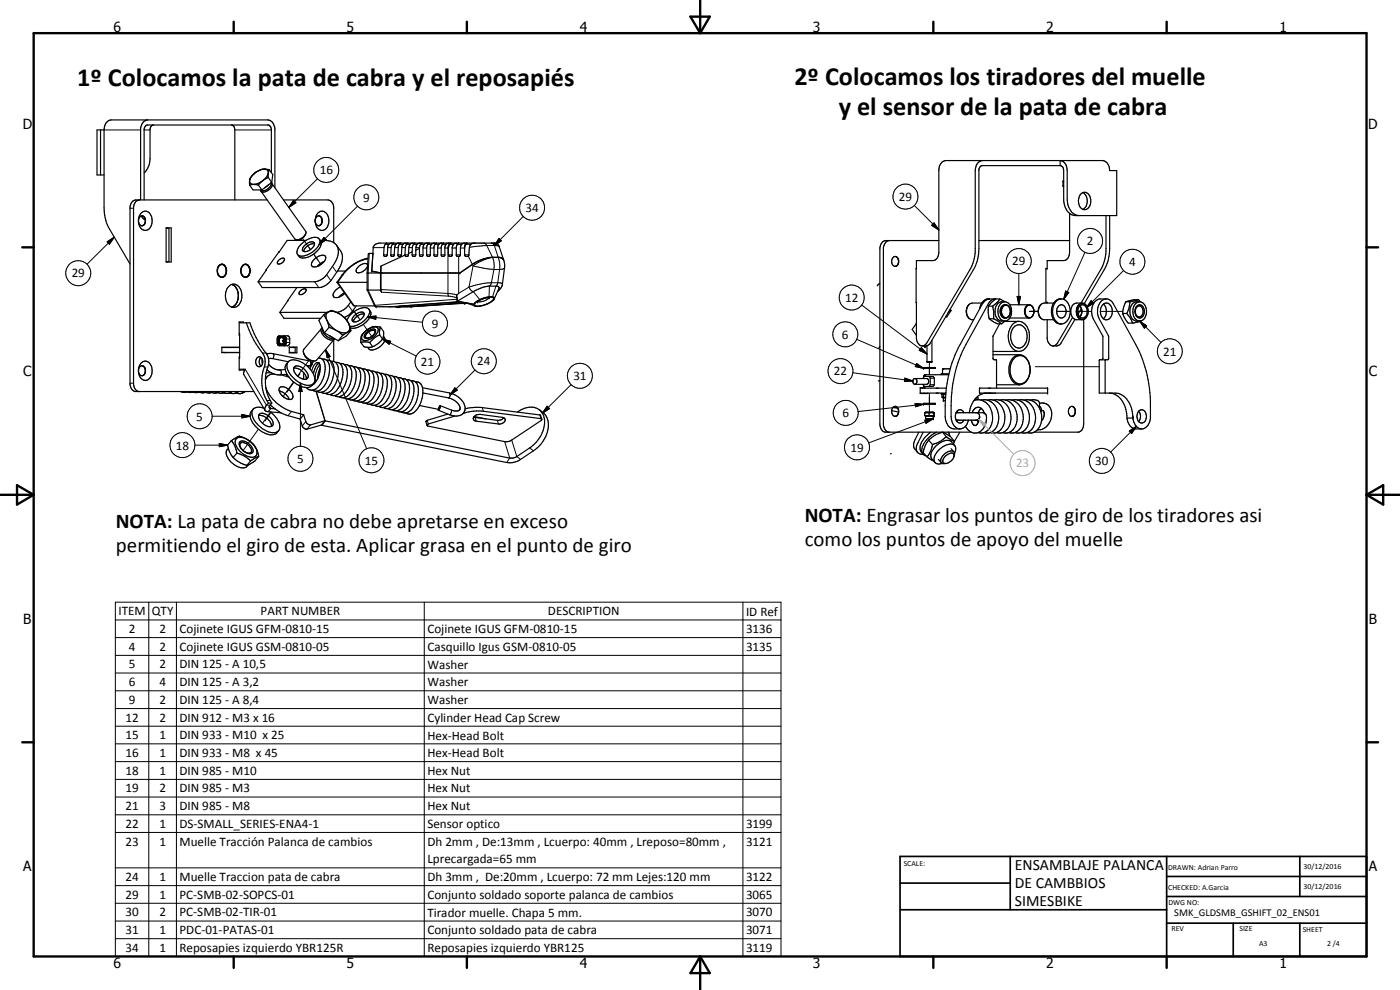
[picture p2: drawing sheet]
<svg xmlns="http://www.w3.org/2000/svg" width="420mm" height="297mm" viewBox="0 0 420 297" stroke-linecap="round" stroke-linejoin="round" font-family="sans-serif">
<defs><g id="words">
<g font-size="7.9">
<text x="23.2" y="25.7">1º Colocamos la pata de cabra y el reposapiés</text>
<text x="238.4" y="25.4">2º Colocamos los tiradores del muelle</text>
<text x="251.7" y="34.4">y el sensor de la pata de cabra</text>
</g>
<g font-size="6.3">
<text x="34.7" y="158.5">NOTA: La pata de cabra no debe apretarse en exceso</text>
<text x="241.5" y="156.5">NOTA: Engrasar los puntos de giro de los tiradores asi</text>
<text x="34.7" y="165.7">permitiendo el giro de esta. Aplicar grasa en el punto de giro</text>
<text x="241.5" y="163.7">como los puntos de apoyo del muelle</text>
</g>
<g font-size="4.7">
<text x="304.6" y="261.1">ENSAMBLAJE PALANCA</text>
<text x="304.6" y="266.5">DE CAMBBIOS</text>
<text x="304.6" y="271.9">SIMESBIKE</text>
</g>
<g font-size="4.2">
<text x="34" y="9.6">6</text>
<text x="104" y="9.6">5</text>
<text x="174" y="9.6">4</text>
<text x="244" y="9.6">3</text>
<text x="314" y="9.6">2</text>
<text x="384" y="9.6">1</text>
<text x="6.8" y="38.7">D</text>
<text x="410.6" y="38.7">D</text>
<text x="7" y="112.9">C</text>
<text x="410.8" y="112.9">C</text>
<text x="7" y="187.1">B</text>
<text x="410.8" y="187.1">B</text>
<text x="7" y="261.4">A</text>
<text x="410.8" y="261.4">A</text>
<text x="34" y="290.4">6</text>
<text x="104" y="290.4">5</text>
<text x="174" y="290.4">4</text>
<text x="244" y="290.4">3</text>
<text x="314" y="290.4">2</text>
<text x="384" y="290.4">1</text>
</g>
<g font-size="3.9">
<text x="96" y="52.3">16</text>
<text x="109" y="60.5">9</text>
<text x="157.7" y="63.6">34</text>
<text x="269.7" y="60.3">29</text>
<text x="326.2" y="73.6">2</text>
<text x="21.5" y="83.2">29</text>
<text x="303.8" y="79.6">29</text>
<text x="338.9" y="79.8">4</text>
<text x="253.6" y="90.6">12</text>
<text x="129.6" y="98.4">9</text>
<text x="252.7" y="101.6">6</text>
<text x="349.1" y="106.7">21</text>
<text x="126.3" y="109.8">21</text>
<text x="143.2" y="109.6">24</text>
<text x="250.3" y="112.6">22</text>
<text x="172.1" y="114">31</text>
<text x="252.8" y="125.2">6</text>
<text x="58.9" y="126.2">5</text>
<text x="52.8" y="134.9">18</text>
<text x="255.2" y="135.5">19</text>
<text x="89.2" y="138.9">5</text>
<text x="109.5" y="139.4">15</text>
<text x="328.7" y="139.6">30</text>
<text x="35.5" y="184.6">ITEM</text>
<text x="45.6" y="184.6">QTY</text>
<text x="78.2" y="184.6">PART NUMBER</text>
<text x="164.5" y="184.6">DESCRIPTION</text>
<text x="223.9" y="184.7">ID Ref</text>
<text x="38.7" y="189.9">2</text>
<text x="47.8" y="189.9">2</text>
<text x="53.8" y="189.9">Cojinete IGUS GFM-0810-15</text>
<text x="128.3" y="189.9">Cojinete IGUS GFM-0810-15</text>
<text x="223.9" y="189.9">3136</text>
<text x="38.7" y="195.2">4</text>
<text x="47.8" y="195.2">2</text>
<text x="53.8" y="195.2">Cojinete IGUS GSM-0810-05</text>
<text x="128.3" y="195.3">Casquillo Igus GSM-0810-05</text>
<text x="223.9" y="195.2">3135</text>
<text x="38.7" y="200.5">5</text>
<text x="47.8" y="200.6">2</text>
<text x="53.8" y="200.6">DIN 125 - A 10,5</text>
<text x="128.3" y="200.7">Washer</text>
<text x="38.7" y="205.9">6</text>
<text x="47.8" y="205.9">4</text>
<text x="53.8" y="205.9">DIN 125 - A 3,2</text>
<text x="128.3" y="206">Washer</text>
<text x="38.7" y="211.2">9</text>
<text x="47.8" y="211.2">2</text>
<text x="53.8" y="211.2">DIN 125 - A 8,4</text>
<text x="128.3" y="211.2">Washer</text>
<text x="37.7" y="216.5">12</text>
<text x="37.7" y="221.8">15</text>
<text x="47.8" y="216.5">2</text>
<text x="47.8" y="221.8">1</text>
<text x="53.8" y="216.5">DIN 912 - M3 x 16</text>
<text x="53.8" y="221.8">DIN 933 - M10 x 25</text>
<text x="128.3" y="216.6">Cylinder Head Cap Screw</text>
<text x="128.3" y="221.9">Hex-Head Bolt</text>
<text x="37.7" y="227.1">16</text>
<text x="47.8" y="227.1">1</text>
<text x="53.8" y="227.1">DIN 933 - M8 x 45</text>
<text x="128.3" y="227.2">Hex-Head Bolt</text>
<text x="37.7" y="232.5">18</text>
<text x="47.8" y="232.5">1</text>
<text x="53.8" y="232.5">DIN 985 - M10</text>
<text x="128.3" y="232.5">Hex Nut</text>
<text x="37.7" y="237.7">19</text>
<text x="47.8" y="237.7">2</text>
<text x="53.8" y="237.7">DIN 985 - M3</text>
<text x="128.3" y="237.7">Hex Nut</text>
<text x="37.7" y="243.1">21</text>
<text x="47.8" y="243.1">3</text>
<text x="53.8" y="243.1">DIN 985 - M8</text>
<text x="128.3" y="243.1">Hex Nut</text>
<text x="37.7" y="248.4">22</text>
<text x="47.8" y="248.4">1</text>
<text x="53.8" y="248.4">DS-SMALL_SERIES-ENA4-1</text>
<text x="128.3" y="248.4">Sensor optico</text>
<text x="223.9" y="248.4">3199</text>
<text x="37.7" y="253.7">23</text>
<text x="47.8" y="253.7">1</text>
<text x="53.8" y="253.8">Muelle Tracción Palanca de cambios</text>
<text x="128.3" y="253.8">Dh 2mm , De:13mm , Lcuerpo: 40mm , Lreposo=80mm ,</text>
<text x="223.9" y="253.7">3121</text>
<text x="128.3" y="259.1">Lprecargada=65 mm</text>
<text x="37.7" y="264.3">24</text>
<text x="37.7" y="269.7">29</text>
<text x="47.8" y="264.3">1</text>
<text x="47.8" y="269.6">1</text>
<text x="53.8" y="264.4">Muelle Traccion pata de cabra</text>
<text x="53.8" y="269.7">PC-SMB-02-SOPCS-01</text>
<text x="128.3" y="264.4">Dh 3mm , De:20mm , Lcuerpo: 72 mm Lejes:120 mm</text>
<text x="128.3" y="269.7">Conjunto soldado soporte palanca de cambios</text>
<text x="223.9" y="264.3">3122</text>
<text x="223.9" y="269.7">3065</text>
<text x="37.7" y="275">30</text>
<text x="47.8" y="275">2</text>
<text x="53.8" y="275">PC-SMB-02-TIR-01</text>
<text x="128.3" y="275">Tirador muelle. Chapa 5 mm.</text>
<text x="223.9" y="275">3070</text>
<text x="37.7" y="280.3">31</text>
<text x="47.8" y="280.3">1</text>
<text x="53.8" y="280.3">PDC-01-PATAS-01</text>
<text x="128.3" y="280.3">Conjunto soldado pata de cabra</text>
<text x="223.9" y="280.3">3071</text>
<text x="37.7" y="285.6">34</text>
<text x="47.8" y="285.6">1</text>
<text x="53.8" y="285.7">Reposapies izquierdo YBR125R</text>
<text x="128.3" y="285.7">Reposapies izquierdo YBR125</text>
<text x="223.9" y="285.6">3119</text>
</g>
<text font-size="3.9" fill="#f0f" x="304.9" y="140.3">23</text>
<text font-size="3.1" x="352.4" y="275">SMK_GLDSMB_GSHIFT_02_ENS01</text>
<g font-size="2.4">
<text x="271.2" y="259.7">SCALE:</text>
<text x="350.6" y="261">DRAWN: Adrian Parro</text>
<text x="391.2" y="260.6">30/12/2016</text>
<text x="350.6" y="267">CHECKED: A.Garcia</text>
<text x="391.2" y="266.7">30/12/2016</text>
<text x="350.6" y="271.4">DWG NO:</text>
<text x="351.6" y="279.3">REV</text>
<text x="372" y="279.4">SIZE</text>
<text x="391" y="279.6">SHEET</text>
<text x="377.9" y="283.8">A3</text>
<text x="398.3" y="283.8">2 /4</text>
</g>
</g></defs>
<g fill="none" stroke="#000" stroke-width=".3">
<path d="M31.2 39h11M43.3 39h1.7M70.5 39h10.9M95.3 53.6l-8.6 8.6M32.2 72.6l2.1-1.4-1.5 2.1zM34.3 71.2l-8.2 8.1M39 62.5h1.1M88.1 60.1l.7 .7-2.1 1.4zM90.8 71.5l2.4 3.4-.4-.6M94.1 76.2l2.2 3.2M97.2 71.2l.7 .7-2.1 1.5zM99.8 79.9l1.2 1.8"/>
<path d="M107.3 61.8l-11.5 11.6M110.4 77.7a12.3 12.3 0 0 0-7.4 4.7M110.8 76l-.3 5.9v5.1l2.1 4.6M112 74.3h3.3M115.1 76.5h1.1M115.6 73.3h1.1M116.4 74.3h1M117.3 76.5h1M117.8 73.3h1M118.4 74.3h1.1M119.4 76.5h1.1M119.9 73.3h1"/>
<path d="M120.6 74.3h1.1M121.5 76.5h1.1M122 73.3h1.1M122.7 74.3h1.1M123.7 76.5h1.1M124.1 73.3h1.1M124.8 74.3h1.1M125.9 76.5h1M126.2 73.3h1.1M126.9 74.4h1.1M128 76.5h1.1M128.4 73.3h1.1"/>
<path d="M129.1 74.4h1.1M130.2 76.5h1.1M130.6 73.3h1.1M131.3 74.4h1.1M132.4 76.5h1.1M132.7 73.3h1.1M133.5 74.4h1.1M134.6 76.5h1.1M134.9 73.3h1.2M135.3 72.9l-.6 .5-.3 .7 .2 14.8M135.7 74.4h1.2M136.9 76.5h1.3"/>
<path d="M137.3 73.3h1.2M137.7 76.9v11.1l3-1.9M138.2 74.4h1.2M139.4 76.5h1.3M139.8 73.3h1.5M140.2 72.9a1.25 1.25 0 0 0-.8 1.7M140.5 76.8l1.5 3M142 79.8l-1.3 6.3M142 79.8l3.2-1.8 2.7-.8 .3 1.5v2.2M142 79.8l2.9 .6 3.3 .5M145.2 72.9l.5 .3 .4 .5M146.1 73.7l-5.2 .5"/>
<path d="M146.1 73.7h2.3M146.1 73.7l1.7 3.5M147.4 72.9l1 .8M148.4 73.7l1.4 .3M148.4 73.7l1.1 3.5M149.5 77.2l1 .3 .7 .6M149.5 77.2l.4 1.5v2.2M149.8 71.5l.6 .8-2 1.4zM157 64.9l-8.6 8.8M94.4 84.5l1.3 1.8M98 82.4l1.3 1.8M103 82.4l-1.6 2.3 4.9 7.1"/>
<path d="M103 82.4l-.4 .1M104.6 91.6l1.2 1.8M106 93l2.1 3M109 97.3l2.6 3.7M110.3 95.1l2.5-.3v1zM110.3 95.1l16.5 1.6M112.3 91.5l.3 .1M112.6 91.6l.3 .4M114.3 86.9l20.8 1.2 2 .4M114.5 87.7l20.1 1.2M125.6 91.5v.3M134.6 88.9l2.5 .5"/>
<path d="M137.2 89.8l-24.6 1.8M138.1 90.6l-21 1.4h6.3l14.5-.9M140.7 86.1l.6 1 .8 .4 1.9 2.4M142.7 90.9l.3-.3a7.1 7.1 0 0 1 4.9-1.3 .96 .96 0 0 1-.8 1.4l-1 .5a4.9 4.9 0 0 1-3.6 .4zM146.6 89.3a2.98 2.98 0 0 1-3.1 1.1M148.2 80.9l-.7 3.9-.6 1.1-.1 3.2M148.2 80.9h1.7M149.6 87.3l-.2 .1M149.9 80.9l-.6 4.2-.5 .8-1 3.2M150.8 85.3l-.5-.4h-4l-5.6 1.2M151.4 80.4l-.6 .4-.9 .1M309 93.4h2.6"/>
<path d="M317.1 93.4h4.2M323.5 93.4h4.1M330.2 93.4h6.8M39 115h1.1M56.2 117.5l-1.1 .2M58.1 117.5l-1.1 .3M60 117.5l-1.2 .3M61.9 117.5l-1.2 .4M63.8 117.5l-1.3 .4M65.7 117.5l-1.4 .4M67.6 117.5l-1.4 .5M69.5 117.5l-.5 .4-1 .1"/>
<path d="M71.4 117.5l-.9 .5-.6 .1M73.4 117.5l-.6 .4-1.1 .2M73.6 110.9l6.4 10.7h1.1M78.8 105.9h1M79.3 110.1h1.1M82 106.1a.99 .99 0 0 1-.3 1.5M83.2 102.1v.3M83.2 102.4h.1M83.9 111a.81 .81 0 0 1 .5 .7 .81 .81 0 0 1-.4 .8M84.7 102.2l.2 .2zM85.9 102.7h1M85.9 101.7h1"/>
<path d="M88.1 114.6l-3.1 4.4M88.2 114.7l-2.1 2.9M90 112.1l-.6 .8M90.2 115l.5 2.5h-1zM90.2 115v18.9M91.9 113.2l.1 .5M92.7 109.7l-.2 .4M92.8 108l-3.5 4.8M93.8 115.4v.1M94.8 117.4l2.7 8.8M94.9 117.4l2.7 8.9-.9 1.3M95.8 109a1.12 1.12 0 0 0-1.7 .8l-.6 1.5"/>
<path d="M96 109.4a6.6 6.6 0 0 0-1.3 5.3M97.7 104.9l1.4 2.1-.9 .4zM97.7 104.9l12.4 29.8M114.8 101.7l2.5 .7-.5 .9zM114.8 101.7l10.2 5.1M134.9 117.9l.2 .8-.5 .7M136.5 116.4l.7 .7-2.1 1.4zM142.6 111l-7.5 7.5M171.4 115.4l-8.6 8.6M278.9 108.6v1.7M278.9 110.5v1.9M278.9 118.1v2.9"/>
<path d="M310.7 110h19.2M58.5 133.6h9.8M63.7 124.9h11.4M65.8 133.1l2.5 .5-2.5 .4zM72.6 124.4l2.5 .5-2.5 .5zM77.5 128.8l-4.5 6.4M80.1 120.2h1M80.8 121.8l.5 .8M81.2 123.6l-2.4 3.4M81.4 123.6l-1.9 2.7M87.5 123.4l-1.1 1.3M91.8 126.5l-1.1 1.3"/>
<path d="M93.2 127.5l-1.1 1.3M128.2 126.1l.4 1.1M135.5 123.1l-.1 .7-.5 .7M139.2 123.8l.1 .2M142.6 125.3l.3 1.1M144.7 122.3l.4 1.1M149.3 126.1l.3 1.1M151.5 132.5l1.5 5-1 1.3M153.6 132l1.5 5 1.1 .8M159 134.4l1.1 .9M162 124.5l.3 1.1M164.2 121.9l.7 .7-2.1 1.4z"/>
<path d="M278.9 121.3v2.4M338.9 129.3l2.1-1.4-1.4 2.1zM341 127.9l-7.7 7.7M34.6 180.7h199.8v106.3h-199.8zM34.6 186h199.8M34.6 191.3h199.8M34.6 196.6h199.8M44.7 180.7v106.3M52.9 180.7v106.3M127.3 180.7v106.3M223 180.7v106.3M34.6 201.9h199.8"/>
<path d="M34.6 207.3h199.8M34.6 212.6h199.8M34.6 217.9h199.8M34.6 223.2h199.8M34.6 228.5h199.8M34.6 233.8h199.8M34.6 239.1h199.8M34.6 244.5h199.8M34.6 249.8h199.8M34.6 260.4h199.8M34.6 265.7h199.8M34.6 271h199.8"/>
<path d="M34.6 276.4h199.8M34.6 281.6h199.8"/>
<circle cx="97.9" cy="51" r="3.8"/>
<circle cx="109.9" cy="59.2" r="3.8"/>
<circle cx="159.7" cy="62.3" r="3.7"/>
<circle cx="23.5" cy="81.9" r="3.8"/>
<circle cx="130.5" cy="97.1" r="3.7"/>
<circle cx="128.3" cy="108.5" r="3.8"/>
<circle cx="145.2" cy="108.4" r="3.8"/>
<circle cx="174" cy="112.8" r="3.8"/>
<circle cx="54.7" cy="133.6" r="3.7"/>
<circle cx="59.9" cy="124.9" r="3.8"/>
<circle cx="90.2" cy="137.7" r="3.7"/>
<circle cx="111.5" cy="138.1" r="3.8"/>
<circle cx="330.7" cy="138.3" r="3.7"/>
</g>
<g fill="none" stroke="#000" stroke-width=".35">
<path d="M30.2 39v13.5M31.2 39a2.66 2.66 0 0 1 2.1-3h47.1a2.51 2.51 0 0 1 2.1 2.6v17.7M31.2 39h-2.1v13.5h2.1M31.2 39v23.4a12.7 12.7 0 0 0 1.7 6.3l6.1 10.5M44.3 36a2.51 2.51 0 0 0-2.1 2.6v21.4M45.9 37.5l-.6 .4-.3 .8v8.8a5.9 5.9 0 0 1-1.7 4.3M69.6 37.5l.7 .6 .2 .9v21M41.9 60a2 2 0 0 0-1.8 2.1v53.3a2.33 2.33 0 0 0 1.5 2.1M74.9 54.4a1.41 1.41 0 0 0 1.9 1l.7 .1M74.9 54.5v1M74.9 54.2v.2M74.9 55.5l1 1.5h2.7"/>
<path d="M75 53.9l-.1 .6M75.9 52.5l-.9 1.4M76.2 52.2l-.7 .6-.5 1.1M76.5 51.9l-.3 .3M77.2 51.4l-.7 .5M77.5 55.5l1.1 1.5M77.6 51.2l-1.1 .7M78.3 57.4l10.2 14.3 .3 .2 .7 .1M78.9 54.2l-1.4 1.3M78.9 54.2a7.2 7.2 0 0 1-4 1.3M79 50.8l-1.7 .6M79.3 50.7l1.5 .2"/>
<path d="M79.3 50.7l1 .4 .2 .5M79.3 50.7l-1.6 .5M80.2 60h-39.4a2 2 0 0 0-1.8 2.1v53.3a2.33 2.33 0 0 0 1.5 2.1h35.7M80.5 53.3l-1.6 .9M80.5 53.3l1.1 1.4M80.5 51.9l-.5 1.1-1.1 1.2M80.5 51.9v1.4M80.5 51.6v.3M80.7 55.4l-1.3 1M80.8 50.9l-.3 .7M80.8 50.9l1.1 1.5-.3 2.3M81.3 54.9a2.29 2.29 0 0 1-2.1 2.3l-.4 .1-.5-.3v.1a1.32 1.32 0 0 0 2.1 0 1.57 1.57 0 0 0 1-2.2"/>
<path d="M81.3 54.9h.1M81.4 51.8v-13.1l-.1-.6-.7-.6h-36.5l-.7 .6-.1 .6v21.3M81.4 54.8v.1M81.6 54.7l-3 2.3M81.6 55.1l10.1 14.3a2.45 2.45 0 0 1-2.2 2.5M85.1 60h13.3a2.02 2.02 0 0 1 1.7 2.1v10.7M294.8 48.2a2.64 2.64 0 0 0-2.1 3v24.2a12.5 12.5 0 0 1-1.6 5.5l-12.9 22a1.55 1.55 0 0 1-1.7 .9 1.55 1.55 0 0 1-1.3-1.4l-.2-.8-.1-10.9M318.2 49.7v-1.5a2.66 2.66 0 0 1 2.1 3v8.5a4.6 4.6 0 0 0 3.5 5M319.2 54.3l-.2 .1v1.4h.2M324.3 58.3a1.69 1.69 0 0 1 2-.4 1.69 1.69 0 0 1 1 1.6 2.46 2.46 0 0 1-1.9 3.4 2.89 2.89 0 0 1-1.1-4.6zM325 57.8a3.1 3.1 0 0 1 0 5M41.6 66.5a1.02 1.02 0 0 0 .6 1.1 1.02 1.02 0 0 0 1.1-.3"/>
<path d="M42.4 64.8l.5 .7 .7 .5M42.5 63.8a2.02 2.02 0 0 1 2.2 0 2.02 2.02 0 0 1 .9 2 2.7 2.7 0 0 1-2.3 3.3 3.3 3.3 0 0 1-.8-5.3zM42.8 64.8l.3 .2M43.2 65l.2 .2M43.3 65.2l.3 .8M43.3 65.2a.99 .99 0 0 0-1.2-.3 .99 .99 0 0 0-.5 1.1M43.4 67.3l-.8 .4M43.4 65.2l.3 1.1-.3 1M43.6 66l-.3 1.3M49.9 68.4h1.5v10.2h-1.5zM49.9 68.5h.8v10h-.8M50 68.4v.1"/>
<path d="M50 78.5v.1M50.3 68.4v.1M50.3 78.5v.1M65.9 79.5a1.39 1.39 0 0 1 1.5 0 1.39 1.39 0 0 1 .6 1.4 1.57 1.57 0 0 1-.4 1.8 1.57 1.57 0 0 1-1.7 .3 2.5 2.5 0 0 1 0-3.5zM66.8 79.3l.8 .7M73.6 79.2l.3 .1M73.6 79.2a2.16 2.16 0 0 0-1.4 2 2.16 2.16 0 0 0 1.2 2l.7-.1M73.9 79.3l.5 .2M74.1 79.4l.2 .1M74.3 79.5a2.51 2.51 0 0 1 0 3.5M74.4 79.5a2.45 2.45 0 0 1 0 3.5M74.6 79.9a1.2 1.2 0 0 0-1.3-.5 1.2 1.2 0 0 0-.9 1.2 1.74 1.74 0 0 0 1.5 2.5l.7-.5"/>
<path d="M83.6 78.1a1.12 1.12 0 0 1 1.8-.3 1.72 1.72 0 0 1-2.1 1.3v-.4zM83.8 75.6l-4 5.4M88.8 71.9v.2M89.9 71.9v.2M89.9 71.9l-.4 .1M90.3 73.3a5.7 5.7 0 0 1 5.2-1.9 1.88 1.88 0 0 1-.3 2.9l-1.3 1.3-1.3 .7a2.77 2.77 0 0 1-3.3 .1 2.51 2.51 0 0 1 1-3.1zM90.4 71.7v.4M91.4 73.6a2.5 2.5 0 0 1 2.9-.8 2.49 2.49 0 0 1-2.2 2.6 .86 .86 0 0 1-1.2-.1 .86 .86 0 0 1 .1-1.2zM91.8 72.1h-5.6l-2.6 3.6M91.8 70.1l-.8 1.2-1.1 .6M94.4 77.7a2.85 2.85 0 0 1 3.3-.8 3.2 3.2 0 0 1-3.5 3.2 1.09 1.09 0 0 1-.8-1 1.09 1.09 0 0 1 .7-1.1zM94.4 73.2a3.3 3.3 0 0 0-3.3 2.2"/>
<path d="M94.6 66.3a1.19 1.19 0 0 0 1.4 1.3M95.3 64.1a2.02 2.02 0 0 1 2.3-.4 2.02 2.02 0 0 1 1.1 2.1 2.6 2.6 0 0 1-2.4 3.3 3.3 3.3 0 0 1-1-5zM95.8 64.8a1.32 1.32 0 0 0-1.2 1.5M95.8 64.8l.4 .2M95.8 71.7a2.4 2.4 0 0 1-.6 3.6 4.9 4.9 0 0 1-5.3 1.8l-.6-.8M96 67.6l-.4 .1M96.1 72.1a5.3 5.3 0 0 1 4.8 1.3l1.4 2a5.5 5.5 0 0 1-.9 5.8l-2.3 3.3a5.4 5.4 0 0 1-3.1 1.8h-17.3l-1.2-1.8M96.2 65a1.85 1.85 0 0 1 0 2.5M96.2 67.5l-.2 .1M96.2 65a1.74 1.74 0 0 1 0 2.5M97.3 78.5l-2.1 1.4M101.1 73.7a5.2 5.2 0 0 1-1 5.7l-2.1 3a5.4 5.4 0 0 1-3.6 2.1h-16.9"/>
<path d="M107.6 80a2.04 2.04 0 0 1 2.7-.6 2.66 2.66 0 0 1-3.3 2.3v-1zM110.4 77.5a13.2 13.2 0 0 0-7.8 5l-1.5 2.2M114.3 79.8v7.3l.2 .6-.3-.7M114.3 79.8l-.1 2.1M116 72.9l-.5 .6-.2 .8-.2 2.3 .4 .3 .5-.1 .2-.3 .3-3 .9-.6M118.1 72.9l-.7 1.4-.1 2.3 .3 .3 .6-.1 .1-.2 .1-2.3a1.34 1.34 0 0 1 1.1-1.4M120.2 72.9l-.7 1.1-.1 2.6 .3 .3 .6-.1 .1-.2 .2-2.3a1.28 1.28 0 0 1 1-1.4M121.5 76.5l-7.2 3.3M122.3 72.9l-.6 .9-.2 2.7M122.6 76.1l-.1 .7-.6 .1-.4-.4M123.7 75.6l-1.1 .5M123.8 72.9a1.17 1.17 0 0 0-1.1 1.4l-.1 1.8"/>
<path d="M124.4 72.9l-.6 1.1-.1 1.6M124.8 75.1v1.4l-.3 .4h-.5l-.2-.2-.1-1.1M125.9 74.5l-1.1 .6M125.9 72.9a1.17 1.17 0 0 0-1.1 1.4v.8M126.6 72.9l-.5 .6-.2 .8v2.3l.3 .3 .6-.1 .1-.2 .1-2.7a1.09 1.09 0 0 1 1-1M128.7 72.9l-.7 1.3v2.4l.4 .3 .6-.1 .1-.3v-2.3l.3-.7 .8-.6M130.9 72.9l-.7 1.3v2.4l.4 .3 .7-.2 .1-2.8 .4-.7 .6-.3M133.1 72.9l-.7 1.3v2.4l.4 .3h.5l.2-.3 .1-2.7a1.09 1.09 0 0 1 1-1M134.6 76.5h.1M134.8 76.8v.1M135.3 72.9l-.7 1.2v2.5l.3 .3h.5M135.5 76.9h-.1"/>
<path d="M136.8 72.9a1.34 1.34 0 0 0-1.1 1.4v2.3l-.2 .3M137.2 76.9h.1M137.6 72.9l-.7 1.2v2.5l.3 .3M139.3 72.9a1.25 1.25 0 0 0-1.1 1.5v2.2l-.2 .2-.8 .1M140.1 72.9l-.6 .9-.1 2.7 .5 .4 .6-.1 .2-.3a3.9 3.9 0 0 1 .8-3.3l.6-.3M143.1 78.5l-5.1 3.4h-23.8M144 78.1l-.9 .4M147 77.3h3.2M147 77.3l-1.9 .4-2 .8M147.9 77.2l-.9 .1M149.5 77.2l.7 .1M150.2 77.3l.7 .3"/>
<path d="M150.7 77.5l.2 .1M150.9 77.6l.2 .3M266.9 72.2a2.08 2.08 0 0 0-1.8 2.1v53.3l.7 1.5 .8 .6M267.9 77.4a.83 .83 0 0 1 1.2-.4 1.84 1.84 0 0 1-.2 2.9 1.52 1.52 0 0 1-1.3-.9 1.52 1.52 0 0 1 .3-1.6zM268.8 77l.2 .1M269.1 77a1.64 1.64 0 0 1-.5 2.9M281.8 72.2h-16a2.26 2.26 0 0 0-1.7 2.1v53.3l.4 1.2 1.1 .9h25.9M293.8 72.2h27.2M321 64a5.5 5.5 0 0 1-1.8-3.8v-9l-.1-.9-.7-.6-24 .1-.6 1.1v23.6a12.7 12.7 0 0 1-1.7 6.4l-13.1 22.3-.9 .6h-1.3M321 64v11.7a2.22 2.22 0 0 1-1.8 2.5h-4.9v2.5h-.4M321 64l.6 .4 1.1 .3h12.4v-13.5h-2.1a2.71 2.71 0 0 0-2.1-3h-47a2.51 2.51 0 0 0-2.1 2.6v24.9a2.22 2.22 0 0 1-1.8 2.5h-5l-.1 2.5M331.9 64.7v10.7a12.5 12.5 0 0 1-1.6 5.5l-5.9 10"/>
<path d="M333 64.7v9.8a12.7 12.7 0 0 1-1.6 6.4l-6 10.2M67.4 82.8l-.9 .4M67.6 80a1.23 1.23 0 0 0-1.5-.5 1.23 1.23 0 0 0-.8 1.3 1.54 1.54 0 0 0 .3 1.7 1.54 1.54 0 0 0 1.6 .4l.2-.2M67.6 80l.3 .9-.3 1.6M67.7 82.2l-.3 .6M68.6 86a2.13 2.13 0 0 1 2.2-.7 2.13 2.13 0 0 1 1.5 1.7 3.9 3.9 0 0 1-1.9 5.2 2.75 2.75 0 0 1-2.7-3v-1.4zM69.6 85.3a3.9 3.9 0 0 1 0 6.9M71.8 96.9h3.2a30.5 30.5 0 0 0 5 9.3M72 96.6v.3M73.1 96.9v-.3h-1.3l.1 4M73.9 96.9a33.5 33.5 0 0 0 5.4 10 6 6 0 0 1-.4 4.5 12 12 0 0 0 1.6 9.5M74.4 83l-.8 .2"/>
<path d="M74.7 80l.1 .3M74.8 82.2l-.1 .3M74.8 80.4v1.6M79.8 81l.1 .1M79.8 81l-2.3 3.5M84 93.7l1.2 1.8h11.1M84 93.7h14.3M86.3 90.2l.1 .1M86.3 90.2l-2.3 3.5M89.1 86.3l-2.8 3.9M90.1 87.3a.99 .99 0 0 1 .9-.7 .99 .99 0 0 1 .9 .5l-.1 .2a1.56 1.56 0 0 1-2.1 .9zM96.6 98.5l-5.5 6.4 .1 1.3"/>
<path d="M96.7 98.3a1.96 1.96 0 0 0 1 2.9 1.95 1.95 0 0 0 2.7 .4M96.8 98.6v.2a3.2 3.2 0 0 0 3 2.8l.4-.1M97.1 94.5l1 1.6M97.1 94.5l-1.4 1.6 1.7 3.8M97.4 99.9l4.1 2.3M98.1 96.1a11.5 11.5 0 0 0 4.3 4.1l.5 .4M98.1 96.1l.7 2.1M98.5 93.6l-1.4 .9M98.5 93.6a1.8 1.8 0 0 0-.4 2.5M98.5 93.6l1-.5 1.8 .8M98.8 98.2l3.5 1.5 1.1 .2 .9-.2M98.8 93.5l1-.1 2 .7"/>
<path d="M98.8 98.2l-1.4 1.7M98.8 93.5l-.3 .1M101.1 84.7l5.1 7 6.3 .1M101.1 84.7h9.1M101.3 81.3h2.4M101.8 94.1l1.6 1.2 .5 .6M101.8 94.1l1.5 1.2M102.1 86.1a2.92 2.92 0 0 0-2.1 2.8 2.17 2.17 0 0 0 2.9-.4l.6-.5M103.3 95.3l1.4 1.9M103.4 87.9l-1.7 1.3M104 96l.7 1.2M104.3 99.7l-1.4 .9"/>
<path d="M104.7 97.2l.6 2M104.7 97.2l.2 .7M104.9 97.9v.9l-.6 .9M105.3 90.6a5.8 5.8 0 0 1-3.9 3.1h-.4M105.3 99.2l-1 .5M105.3 99.2l-1.4 1.6-2.4 1.4M106.3 94.7a2.5 2.5 0 0 1 2.9-.8 2.49 2.49 0 0 1-2.2 2.6 .82 .82 0 0 1-1.1 0 .82 .82 0 0 1-.1-1zM106.9 91.8l-1.9 2.4-1.7 1M109.3 94.2a3.2 3.2 0 0 0-3.2 2.3M110.2 87l2.2 4.7 .4 .3h10.6l14.5-.9M110.2 87h.1M110.2 82v5"/>
<path d="M110.2 87h4M110.3 81.9l-.1 .1M110.3 98.8l-1.8 1.8-.2 2.2M110.7 92.8a2.28 2.28 0 0 1-.5 3.5 5.2 5.2 0 0 1-5.1 2M110.8 92.8a2.84 2.84 0 0 0-3.7 .2 6.5 6.5 0 0 0-3 3.1M110.8 92.8a2.41 2.41 0 0 1-.9 2.8 6 6 0 0 1-5 2.3M111.2 98.4l-.8 .4M111.6 81.4l.3-5.4h-1.1l-.3 .3-.3 5.7M111.6 81.4l.4-7a1.73 1.73 0 0 1 1.7-1.5l35.2 .1 .5 .3 .4 .7 1.7 5.5-.7 6-.5 .9-1 1.1M111.6 81.4l2.6 .5M112.2 98l2 .2M112.2 98.1a1.12 1.12 0 0 1 1.3 .6 1.12 1.12 0 0 1-.4 1.4 4.4 4.4 0 0 1-4.1 2 1.08 1.08 0 0 1-.2-1.7l.4-.6"/>
<path d="M112.2 98.1l-.7 .2M112.2 98l-1.1 .4-1.3 .9M114.2 98.2l.9 1.5-.3 2M114.2 98.2l-.3 .6v1.7M114.2 81.9l-4 .1M114.2 81.9v5.1M118.7 92l.8 .3 .8-.3M136.6 90.7l.5 .3M137.1 88.6l.1 2M137.1 88.5v.1M137.5 91.1h.3M137.7 88l-.6 .5"/>
<path d="M138.4 90.6l-18.7 1.3h3.9l13.5-.9M139 91.1l.5-.1-.2 .1M139.2 90.8l3.2 1M139.9 90.9l-2.8 .1M146.8 89.3l-1.5 .2-2 1.1M148.3 89.7a6.9 6.9 0 0 1-6 2l-.1-.4M148.3 89.7l.1-.3a3.9 3.9 0 0 0-4 .3 3.8 3.8 0 0 0-2.2 1.6M148.3 89.7l1.4-3a.54 .54 0 0 0-.1-.6 .54 .54 0 0 0-.5-.2h-2.5l-1.5 .2-2.2 .9-5.7 3.4 5 .9M264.1 85l-.8 .8M274.9 97.3l.1 .2M275 80.6v10.2M275 97l-1.2 1.8 1.2 1.8"/>
<path d="M284.9 93.1l.1 .1M285 93.2h.4M285 93.2l-.4 .6M285.1 92.8l.3 .4M285.4 93.2l-1.3 1.9-.2-.2M290 93.1l.1 1.4 .7 1M290.5 95.1l.3 .4M290.8 91.4a2.92 2.92 0 0 0-.4 3.6M290.8 91.4l-.7 1.5M290.8 95.5l.7 .4h.7M294.6 90.9h-2.8l-1 .5M296.6 89.7l-.8 .4-1 1-6.6 12.2a35.5 35.5 0 0 0-4.2 13.2"/>
<path d="M296.7 91.9h1.2M296.7 91.9l-.1 1.8 .3 1.9M296.9 95.6l2.4 1.6h1.3M296.9 95.6h1.2M297.9 91.9l.3 1.8-.1 1.9M298.1 95.6l2.5 1.6M298.6 89.7l-1 .3-.8 .8-6.9 12.5a38.6 38.6 0 0 0-4.1 23.4l.6 1.1 .5 .5 1 .4M298.8 89.7l-2.1 2.2M299.5 91a2.45 2.45 0 0 1 3.4 .2 3.3 3.3 0 0 1-1.1 5.1 2.72 2.72 0 0 1-3.1-3.7l.2-.7zM300 97.2l-2 3.6v6.8l.4 .3 .6 .1 .1 .2v8.3M300 89.7h-3.8a3.3 3.3 0 0 0-2.2 3M300 89.7l-2.1 2.2"/>
<path d="M300 89.7l1.6 .9M301.3 90.6a3.2 3.2 0 0 0-1.8 2.8 3.2 3.2 0 0 0 1.8 2.9l.2 .1M301.5 96.4h4.4a4.3 4.3 0 0 1 3 5.5 3.8 3.8 0 0 1-3.2 3.6M301.6 96.3l-1 .9M301.8 91.4a2.18 2.18 0 0 1 .8 3.6M301.8 91.4a2.12 2.12 0 0 0-1.1 3.6l.6 .4h.7l.5-.2M301.8 91.4a2.15 2.15 0 0 0-1.5 1.9 2.15 2.15 0 0 0 1.3 2.1M302.8 92.1a1.18 1.18 0 0 0-1.3-.5 1.18 1.18 0 0 0-.9 1.2 1.74 1.74 0 0 0 1.6 2.4 2.04 2.04 0 0 0 .7-3M303.1 91.4h5.8M304.1 98.3a2.17 2.17 0 0 1 2.3-.8 2.17 2.17 0 0 1 1.6 1.8 3.8 3.8 0 0 1-2 5.1 3.2 3.2 0 0 1-2.7-4.1zM305.5 96.4a4.8 4.8 0 0 0-2.7 6.2 3.5 3.5 0 0 0 2.9 2.9M308.9 91.4a2.17 2.17 0 0 0-1.4 1.9 2.17 2.17 0 0 0 1.1 2.1"/>
<path d="M308.9 91.4a1.9 1.9 0 0 1 1.3 2.7M310.1 94.4l-.3 .6-.7 .4h-6M310.1 92.5a1.24 1.24 0 0 0-1.5-.9 1.24 1.24 0 0 0-.9 1.4v.9a1.24 1.24 0 0 0 .7 1.3 1.24 1.24 0 0 0 1.4-.3M310.2 94.1l-.2 .6M310.2 94.1l-.1 .3M311.6 93.1a2.51 2.51 0 0 0 1.5 2.8h3.1M311.9 92.2l-.2 .7M312.1 95.1l.3 .4M312.4 91.4l-.5 .6M313.9 90.7h.4v.2M314.3 80.6h-.4v10.2h.4M316.2 90.9h-2.8a2.6 2.6 0 0 0-1.4 4.1"/>
<path d="M316.9 90.2a2.68 2.68 0 0 1 2.8-.2 2.68 2.68 0 0 1 1.4 2.5 3.7 3.7 0 0 1-2.4 4.7 3.4 3.4 0 0 1-3.1-4.4l.3-1.4zM317.7 91.9a1.37 1.37 0 0 1 1.6-.2 1.37 1.37 0 0 1 .6 1.4 1.68 1.68 0 0 1-1.6 2.3 2.22 2.22 0 0 1-.6-3.5zM318.3 89.7a3.8 3.8 0 0 0-2.3 4.7 3.2 3.2 0 0 0 2.4 2.8M321.9 95.2l-4.5 7.7a1.55 1.55 0 0 1-1.7 .9 1.55 1.55 0 0 1-1.3-1.4l-.1-6.5M321.9 95.2l1 .7h2.1l.8-.4M322.6 95.8l-4.3 7.4-.9 .6h-1.4M323.5 94.2l1-1.6 .1 1-.3 1.3M324.1 91.8a1.35 1.35 0 0 1 1.4-.2 1.35 1.35 0 0 1 .8 1.4 1.75 1.75 0 0 1-1.8 2.4l-.4-.4M324.1 91.8a2.47 2.47 0 0 1 .2 3.1M324.1 91.8l.4 .7M324.1 91.8a2.52 2.52 0 0 0 0 3.2M324.3 94.9l-.2 .2"/>
<path d="M324.8 90.9h-1.7a2.73 2.73 0 0 0-1.2 4.3M324.8 90.9a2.7 2.7 0 0 0-1.8 2.4 2.7 2.7 0 0 0 1.5 2.6h.3M324.8 90.9l.5 .2M325.3 91.1a2.23 2.23 0 0 0-2 3.3 1.66 1.66 0 0 0 2 1.4l-.1 31.4a2.37 2.37 0 0 1-1.5 2.5h-13.4M325.3 91.1l.5 .3M325.8 91.4v.1M325.8 91.4a3.1 3.1 0 0 1 0 4.1M325.8 95.4v.1M331.2 91.2a3.2 3.2 0 0 1 0 4.4M331.2 91.2a3.1 3.1 0 0 0 0 4.5M331.2 91.2a1.53 1.53 0 0 1 2.4 1l.2 1.8a1.8 1.8 0 0 1-2.6 1.7M331.8 89.7a4.1 4.1 0 0 0-1.9 6.1l2.8 5.2v6.6l-.3 .3-2.5 .2v9.8h4.8a5.8 5.8 0 0 1 5 5l.3 2.5"/>
<path d="M336.9 94.1l.9 1.7 .8 1.1h1.3M336.9 94.1h1.2M337.9 90.6h1.2M337.9 90.6l-.7 1.7-.3 1.8M338.1 94.1l1.1 1.4 .7 1.4M339.1 90.6l-.2 1.7-.8 1.8M340 91l.3-.2a2.3 2.3 0 0 1 2-.2 3.2 3.2 0 0 1 1.8 2.9 3.2 3.2 0 0 1-1.8 2.8l-1.1 .1a3.1 3.1 0 0 1-1.4-5.2zM341.1 91.9a1.28 1.28 0 0 1 1.4-.4 1.28 1.28 0 0 1 .9 1.3 1.88 1.88 0 0 1-1.6 2.6 2.32 2.32 0 0 1-.7-3.5zM341.2 92.2a1.11 1.11 0 0 1 1.3-.3 1.11 1.11 0 0 1 .6 1.2 1.33 1.33 0 0 1-.3 1.5 1.33 1.33 0 0 1-1.5 .3 2.14 2.14 0 0 1-.1-2.7zM341.7 89.9l-2.6 .7M341.7 89.9l.5 .7M341.7 89.9h-1.2l-2.6 .7"/>
<path d="M341.8 90.6a3.2 3.2 0 0 0-1.8 2.8 3.2 3.2 0 0 0 1.7 2.9M342.5 96.3l-2.6 .6M41.6 111.5a1.24 1.24 0 0 0 1 1.2M42.2 109.1a1.83 1.83 0 0 1 2-.7 1.83 1.83 0 0 1 1.3 1.6 3 3 0 0 1-1.9 4.2 3.2 3.2 0 0 1-1.4-5.1zM42.6 109.7l.2 .1M42.6 109.7l-.6 .3-.4 1M42.8 109.8l.2 .1M43 112.6l-.2 .1M43 109.9l.3 .3M43 112.6l-.4 .1M43 109.9l.4 .3M43.3 110.2a1.84 1.84 0 0 1-.3 2.4"/>
<path d="M43.4 110.2a1.91 1.91 0 0 1-.4 2.4M54.2 117.5l1 .2 .8-.1M56.3 117.5l-.3 .1M58.2 117.5l-1 .3-1.1-.2M60.1 117.5l-1.4 .3-.8-.2M61.6 117.7l1.8 .1M62.1 117.5a2.44 2.44 0 0 1-2.3 .1M64 117.5l-.6 .3M65.9 117.5l-1.5 .4-1-.1M66.6 105.7h5.3M66.6 104.3h5.3M67 105.7l1 .1"/>
<path d="M67.8 117.5l-1.2 .5-1.3-.2M69.8 117.5a2.61 2.61 0 0 1-2.7 .4M71.7 117.5a2.82 2.82 0 0 1-2.7 .4M71.8 110.8h1.8l-.5 1.5 6.4 10.8M71.8 100.1v7.4M71.9 107.1l-.1 3.9h1.3v-.2M71.9 104.2h-5.3v1.6h5.3M72 110.8v.2M73.6 117.5a2.59 2.59 0 0 1-2.8 .4M78.3 107.2a1.25 1.25 0 0 0-1.4 .4 1.25 1.25 0 0 0-.1 1.4 1.02 1.02 0 0 0 1.5 .9M78.3 107.2a1.93 1.93 0 0 0 0 2.7M78.3 107.2a1.82 1.82 0 0 1 0 2.7"/>
<path d="M78.7 107.7l.1 1.4M79.8 116.2a12.2 12.2 0 0 0 7.7 7.2l3.6 1.1M79.9 111.8h1.5M80 106.2l.6 1.5v1.6M80 106.2l1.5-.2 11.6 2.3 .2 .5-.1 .7M80.1 111l.4 .3a5.4 5.4 0 0 0 3.5 1.2l2.2-.2M80.1 113.1l-.4 .9M80.1 113.1l-.4 .6M80.6 109.3a12.6 12.6 0 0 0 1 11.6M80.6 107.6h1.1l4.8 .9M80.6 109.3l.9 .9 1.4 .7h2.7M82.2 112.2l-1.2 .2-.9 .7"/>
<path d="M83.2 101.4a1.17 1.17 0 0 1 0 1.7M83.3 101.2h.5v2.1h-.5M83.4 101h2.3M83.4 103.4h2.3M83.4 103.5h2.3M83.4 101l.3-.2h2.9l.3 .7v1.5l-.2 .5-.4 .3h-2.4l-.5-.3-.2-.8zM83.6 101.2v2.1M83.8 117.3a4 4 0 0 1 3 2.5M83.9 101.2h1.5v2.1h-1.5zM83.9 101.7l.2-.3a.91 .91 0 0 1 1.1 .8 .91 .91 0 0 1-1 1l-.3-.5M84 116.3a3.1 3.1 0 0 1 3.9 3 1.54 1.54 0 0 1-2.5 0 2.8 2.8 0 0 1-1.5-2.8zM84.2 112.4l2.5 .8"/>
<path d="M84.6 118.7l.3 .2M84.9 118.9l.4 .4M85.2 101.2v.9M85.2 102.4v.9M85.3 100.8l.5 .5M85.5 101.2h.3v2.1h-.3zM85.5 101.2v2.1M85.8 103.2l-.2 .3-.4 .3M85.8 101.3v1.9M85.9 112.4l.3 .6M86.2 112.4l.5 .8M86.5 108.6a2.66 2.66 0 0 0-.3 3.8"/>
<path d="M86.7 108.3a5.2 5.2 0 0 1 5.7 1.7 4.9 4.9 0 0 1 1.9 4.7 2.26 2.26 0 0 1-3.2 .7 7.6 7.6 0 0 1-5-5.7l.2-.9zM86.7 113.2a6.8 6.8 0 0 0 6.1 3l1.3-1.2 .1 .2M86.8 104.1h2.3v1.8h-2.3zM86.8 104.3h1.8v1.4h-1.8M88.1 104.1v.2M88.1 105.7v.2M88.1 110.5a3.7 3.7 0 0 1 3.8 3.2M88.4 110a3.4 3.4 0 0 1 4.1 3.1 1.21 1.21 0 0 1-1.9 .5 3.4 3.4 0 0 1-2.4-3.3zM91.1 105.9l.2 .3M91.2 106.2a3.3 3.3 0 0 0 2.8 2.1M91.2 111.9l-.1 1.9M91.4 106.5a4 4 0 0 0 2.8 1.8"/>
<path d="M92 116.3a1.81 1.81 0 0 0 1.8 .8M93.2 109.5l-.2 .3-1.1-.2M93.3 108.7l.3 .7M93.6 109.4l-.4 .2M93.6 109.4l-.6 1.3M93.8 117.1l1.3 .3M94.1 108.3l-.5 .8M95.1 117.4l1.3 .3M95.5 107.4a1.87 1.87 0 0 1 2 2.1 7.9 7.9 0 0 1-3.1 7.4l-.6 .2M95.7 109l-.9 .9-.7 2.3M95.7 108.9l.2 .2a6.7 6.7 0 0 1-1.3 5.8l-.9 .6M95.7 108.9v.1"/>
<path d="M96.1 110.4l-.6 1.5-.2 1.8M96.4 117.7l1.3 .3M96.7 107.8a1.58 1.58 0 0 1 1.9 1 7.5 7.5 0 0 1-3.1 8.5l-.4 .1M97.7 118l1.4 .4M98.1 108.1a1.95 1.95 0 0 1 2.1 2.2 7.9 7.9 0 0 1-3.2 7.3l-.6 .1M99.1 118.4l1.3 .3M99.1 100.9l.7 .3M99.4 108.5h.7M100.1 101.9v6.6M100.1 108.5a1.96 1.96 0 0 1 1.4 1.7 7.7 7.7 0 0 1-3.2 7.7l-.6 .1M100.4 101.7l-5.4 6.3-.8 .3M100.4 118.7l.6 .3h.8"/>
<path d="M100.7 108.8h.2a1.59 1.59 0 0 1 1.7 1 7.7 7.7 0 0 1-2.7 8.3l-.8 .3M101.8 119l1.3 .3M102.1 109.1l1.1 .2a4 4 0 0 1 .9 4.2 6.2 6.2 0 0 1-3.5 5.2h-.2M102.9 100.6l-1.4 1.6M103.1 119.3l1.3 .4M103.4 109.4a1.76 1.76 0 0 1 2.1 1.8 8.1 8.1 0 0 1-2.8 7.5l-.9 .3M104.4 119.7l1.3 .3M104.7 109.7a2.09 2.09 0 0 1 2.2 2.6 7.5 7.5 0 0 1-3.4 7h-.4M106.1 110.1a1.95 1.95 0 0 1 2.1 2.1 7.6 7.6 0 0 1-3.2 7.3l-.6 .2M107.4 110.4a1.81 1.81 0 0 1 2.1 1.7 7.4 7.4 0 0 1-3.4 7.8l-.4 .1M108.3 102.8l.9 1.2 1.2 .2M108.3 102.8l.9-.2 1.7 .2"/>
<path d="M108.7 110.7h.2a1.94 1.94 0 0 1 2 2.2 7.5 7.5 0 0 1-3.4 7.3l-.4 .1M110.1 111l1.1 .3a2.88 2.88 0 0 1 1.1 2.8 7.2 7.2 0 0 1-3.5 6.5h-.4M110.9 102.8l.9 1.2M111.4 111.4h.8l.5 .3M111.5 101l-.3 .2M112.1 100.5l-.7 .6M112.4 100.1a.8 .8 0 0 0-.1-1.4 3 3 0 0 0-3 2.3l.3 .5 .4 .1 1.4-.5M112.4 100.1l-.9 .9M112.4 100.1l.2-.7a1.41 1.41 0 0 0-2.2 .3l-.6 .9-.1 .5 .7 .4 .7-.3M112.4 100.1l-.1 .1M112.7 111.7a4.4 4.4 0 0 1 .6 4.6 5.3 5.3 0 0 1-3.5 4.6M112.7 111.7a1.86 1.86 0 0 1 2 1.4 7.4 7.4 0 0 1-3.2 8.1l-.4 .1"/>
<path d="M113.9 100.5a7 7 0 0 0-3 2.3M113.9 100.5l.9 1.2M114.1 112a1.95 1.95 0 0 1 2.1 2.2 8 8 0 0 1-3 7.2l-.8 .2M114.8 101.7a5.4 5.4 0 0 1-4.4 2.5M115.1 100.9a1.49 1.49 0 0 1-.1 2.1 4.2 4.2 0 0 1-4 1.9l-.6-.7M115.4 112.4a2.11 2.11 0 0 1 2.1 2.5 7.2 7.2 0 0 1-3.6 7h-.2M116.7 112.7a2.05 2.05 0 0 1 2.2 2.5 7.2 7.2 0 0 1-3.4 7l-.4 .1M118.1 113a1.87 1.87 0 0 1 2.1 2.2 8.2 8.2 0 0 1-2.9 7.1l-.9 .3M119.4 113.3a1.78 1.78 0 0 1 2.1 1.8 7.6 7.6 0 0 1-3.4 7.8h-.3M120.7 113.7a1.87 1.87 0 0 1 2.2 2.1 8.7 8.7 0 0 1-2.9 7.1l-.9 .3M122.1 114a2.17 2.17 0 0 1 2.1 2.6 6.9 6.9 0 0 1-3.6 6.9l-.2 .1M123.4 114.3h.2a1.57 1.57 0 0 1 1.8 1.4 7.7 7.7 0 0 1-3.1 8l-.6 .2"/>
<path d="M124.7 114.6a1.78 1.78 0 0 1 2.1 1.8M126.8 116.3l8.1 1.6a5.6 5.6 0 0 1 4.7 4.7l-.5 1.4M126.8 116.4a7.9 7.9 0 0 1-3.2 7.7l-.9 .1-1-.3M126.9 117.9l7.7 1.5a3.8 3.8 0 0 1 3.4 3.4l-.6 .5h-1l-4.3-1.6M264.1 114.3h-.5M264.1 103.9l-.4 .5M274.3 113.7l4-.1a.96 .96 0 0 1 .4 .9 .96 .96 0 0 1-.6 .8h-3.5a.95 .95 0 0 1-.3-1.6zM274.7 113.6a.97 .97 0 0 1 .5 .9 .97 .97 0 0 1-.6 .8M276.2 117.9h7.7M276.2 116.5h7.8M276.3 117.9v.2M276.8 116.3v.2"/>
<path d="M277.1 115.3l.3 .7h2.7l.3-.6M277.2 115.7l.2 .6M277.2 110.3h3.5v.2h-3.5zM277.4 116.3h-1.2v1.8l2.3-.2M277.4 116.3v.2M277.4 117.9v.2M277.4 116.3l.3 .2M277.5 103.8l-.1 .2M277.9 103.8l-.3 .5-.3-.5M278.2 108.5h1.5M278.2 103.8v4.7M278.8 112.9l.4 .6"/>
<path d="M279.2 115.4h1.2M279.2 113.5h1.2M279.2 113.5v1.9M279.2 115.4l-.4 .6M279.7 102.1v6.4M280.4 113.5l-.3-.6h-2.7l-.3 .7M280.4 113.5v1.9M282.5 117.9v.3h1.3M282.8 118.4h.1M282.8 119.3l.3 .1M283 118.4h.1M283 118.4h-.3l.1 .9"/>
<path d="M283.1 119.4h.6M283.1 119.1l-.3 .2M283.1 119.4v.8h.6M283.1 118.4v.7M283.1 119.1l.6 .2M283.1 118.2l-.3 .2M283.8 118.3l-.7 .1M284 116.5l-.3 3.9a18 18 0 0 0 .2 5.9 2.81 2.81 0 0 0 2.4 2.4 3.7 3.7 0 0 0 3.2-.5l.7-.9 .4-1.2M284.7 112.4h-7.1l-.4 .4v.4M284.8 112.2h-2.3v.2M285.2 110.7h-2.3v1.5M292.6 119.7h.6v.2"/>
<path d="M293.1 119.3h.4v.6M294 116.5h20.4v1.4h-20.4zM296.1 117.9a6 6 0 0 0-5.2 5.9M297.7 117.9v.1M298 105.5h7.8M298 106.4l8.5 .1a3.9 3.9 0 0 1 2.6 3.9M298.7 117.9l-3.3 .1M305.8 106.4a4.2 4.2 0 0 0-3 5.1 4 4 0 0 0 3 3.9M308.4 108.1a2.57 2.57 0 0 0-2.7-1.4 2.57 2.57 0 0 0-2.1 2.1 4.8 4.8 0 0 0 2 6.3 2.41 2.41 0 0 0 2.6-1.1M309.1 110.4v.5M309.1 111.4a4 4 0 0 1-3 4h-7M309.1 110.4v1.6l-.7 1.8"/>
<path d="M330.6 107.9l.4-.5v-6.4l-2.8-5.2a4.2 4.2 0 0 1 1.7-6.1h2.5l1.3 .8 7.1 12.8a37.7 37.7 0 0 1 4.5 17.1v5a3.3 3.3 0 0 1-2.5 3.3h-1.9a3.2 3.2 0 0 1-2.7-3.3M331.8 107.9l-.1 10M332.9 117.9a5.8 5.8 0 0 1 5 5l.3 2.5M68.5 134.5a2.19 2.19 0 0 0 0 3.2 5.3 5.3 0 0 0 5.2 2.6l.8-.8M69.4 132.2l-1.1 1.4a8.1 8.1 0 0 0 1.7 3.7M69.4 132.2l.9-.5a2.17 2.17 0 0 1 2.5-.5l2.7 1.6M69.4 132.2a6.2 6.2 0 0 1 1.6 3.1l.1 .6M70 137.3l2.3 1.7 1.8 .6M70.9 131.6a3.3 3.3 0 0 1 3.8 .6 4.7 4.7 0 0 1 2.4 4 1.75 1.75 0 0 1-2.7 .7 5.3 5.3 0 0 1-3.8-4.6zM71.1 135.9l2.3 1 1.8 1.4M71.1 135.9l-1.1 1.4M72 133.9a.88 .88 0 0 1 .3-1 .88 .88 0 0 1 1.1 0 2.71 2.71 0 0 1 2 2.7 1.46 1.46 0 0 1-2.3-.3l-1.1-1.2"/>
<path d="M72.5 134.7a1.35 1.35 0 0 1-.7-1.1 1.35 1.35 0 0 1 .7-1.3 3.5 3.5 0 0 1 3.4 3.2 1.43 1.43 0 0 1-2.3 .1l-.9-.7M75.2 138.3l-1.1 1.3M75.5 132.8l.2 .2a5.7 5.7 0 0 1 1.7 2.8l.2 1.1M76 122.8a2.7 2.7 0 0 0-.4 3.7 7.4 7.4 0 0 0 6.4 3.9l.9-.3 .7-.9M76 122.8a3.7 3.7 0 0 0 1.2 4.4 7.5 7.5 0 0 0 4.3 2.6 1.98 1.98 0 0 0 2.2-.7 1.98 1.98 0 0 0 0-2.4l-.7-1.2-1.9-1.9M77.6 124.7a3.6 3.6 0 0 1 3.8 3.2M77.6 136.9l-1.1 1.4-2.4 1.3M77.6 136.9l-2.4 1.4M77.8 124.3a2.71 2.71 0 0 1 3.6 1.3 1.41 1.41 0 0 1-.2 2.4 3.6 3.6 0 0 1-3.5-3.5zM79.2 122.5a3 3 0 0 0-3.2 .3M79.5 123.1l1 .4M80.5 123.5l3.9 .4"/>
<path d="M80.5 120.9h1.1M80.5 120.9l-1 1.4v.8M81.2 121.5a12.5 12.5 0 0 0 5.2 3.2l3.7 1M81.3 122.6l-.8 .9M81.3 122.6l1.2 .1M81.6 120.9l-.8 1.2v.3l.5 .2M90.1 125.7l.7 2.3 1 .8 4.6-1.2M91.1 124.5l.7 2a1.62 1.62 0 0 0 1.4 1l4.3-1.3M91.1 124.5l-1 1.2M97.5 126.2l-1.1 1.4M105.7 120l1.4 .3M107.1 120.3l1.3 .3"/>
<path d="M108.4 120.6l1.4 .3M109.8 120.9l1.3 .4M111.1 121.3l1.3 .3M112.4 121.6l1.3 .3M113.7 121.9l.6 .3 .8 .1M115.1 122.3l.5 .3h.8M116.4 122.6l1.4 .3M117.8 122.9l1.3 .3M119.1 123.2l1.3 .4M120.4 123.6l1.3 .3M125.9 121.7l5.7 1.1M131.6 123.1l3.3 1.4a3.8 3.8 0 0 0 4.2-.5"/>
<path d="M132.1 121.7v.6l-.5 .8-.1-.2M132.1 121.7l-.6 1.2M134.4 124.2l-6.3 2-.3 .4 .4 1.1M136.5 124.8l-7.9 2.4-.4 .4 .2 .2 23.7 4.7 1.2-.3 9.1-6 .2-.5M139 124a13.6 13.6 0 0 1 6.1-.6l17.5 2.3M139.6 122.7l1.5-.4 2.9-.1 18 2.3 .2 .1 .4 1.2M142.1 125.1l7.4 1.1 1.1-.3 .6-.6M142.3 125l.6-.5 1.2-.2 6.7 .9a.91 .91 0 0 1 .8 1 .91 .91 0 0 1-.9 .8l-.9 .3-6.9-.9a.8 .8 0 0 1-.8-.5 .8 .8 0 0 1 .2-.9zM142.3 125l3.5 .7M155.3 123.7a5.5 5.5 0 0 1 6.8-.6 6.6 6.6 0 0 1 0 8l-1.2 1.6-1.4 1.3-4.7 3.2-1.8 .3-55.5-11.3M161.8 122.9a5.8 5.8 0 0 1 1.8 8.5 9.7 9.7 0 0 1-3.5 3.9l-4.2 2.8a5.6 5.6 0 0 1-3.9 .7l-55.6-11.2M267.2 136.1h.3"/>
<path d="M267.6 123.2l2.1 .4M268 122.2l1.4 .3M268.6 121.9l.4 .1M268.8 122l-.3 .3M269 122l.5 .6M269.1 122a1.45 1.45 0 0 0-1.6 1.3 1.45 1.45 0 0 0 1.2 1.6 1.61 1.61 0 0 0 .8-2.3M269.1 122l.4 .6M269.4 124.5l-.8 .4M269.5 122.6l.2 1.1-.3 .8M275.7 129.7l-1.1 2.2a2.67 2.67 0 0 0 0 2.8l.8 1M277.1 129.7l-1.6 3.1a2.02 2.02 0 0 0-.5 2.2 2.02 2.02 0 0 0 1.7 1.3h.4M277.1 136.3l.8 .5"/>
<path d="M277.2 121h3.5v.3h-3.5zM277.5 123.9h1.3M277.5 124.6h1.3M277.8 124.9h2.3M277.8 124.9v.7h2.3v-.7M278.2 137.1l2 1.2M278.7 132l-1 1.6-.6 2.2 1.1 1.3M278.7 132l1.2 1.4M278.8 123.9h1.4M278.8 124.6h1.4M278.8 123.9v.7M279.4 129.7a6.7 6.7 0 0 0-3.3 5.1l.2 .6 .7 .9"/>
<path d="M279.9 133.4l-.5 1.6-1.2 2.1M280.2 124.6l.1 .1M280.2 123.9v.7M280.3 123.8h.1M280.3 124.7h.1M280.3 123.9h-.1M280.3 123.8l-.2-.1h-2.3l-.3 .1v.9l.3 .2M280.3 123.9v.8M280.3 123.8v.1M280.3 124.7l-.2 .2M281.1 129.7a6.6 6.6 0 0 0-4.4 5.8l.4 .8M281.6 137.8l.9 1.1"/>
<path d="M282.8 129.7l-2.2 .9-1.9 1.4M283 136.7a2.42 2.42 0 0 1 3.4-1 2.98 2.98 0 0 1-2.4 3.4h-1a.98 .98 0 0 1-.6-1.5zM284 131l-1.1-1.3 2.4 1.3 1.1 1.4M284 131l2.4 1.4M284 131l-1.9 1.5-2.2 .9M284.7 129.8l-.1-.1 .5 1.2M285.4 134.6l.9 1M286.3 137a.79 .79 0 0 0-.2-1 .79 .79 0 0 0-1 0 2.52 2.52 0 0 0-2.1 2.8l.9 .3M286.4 132.4l-.2 .9M286.5 135.9a1.62 1.62 0 0 0 .1-2.1 1.62 1.62 0 0 0-2-.5 5.6 5.6 0 0 0-4.3 4.8 1.62 1.62 0 0 0 2.5 1M286.5 133.7l-.9-1.1a3.1 3.1 0 0 0-4 .6 3.9 3.9 0 0 0-2.1 4.2l1.1 1.3M286.9 123.8h8.2a1.79 1.79 0 0 1 .9 2.5 3.6 3.6 0 0 1-4.2 3.5 3.6 3.6 0 0 1-2-1.9"/>
<path d="M286.9 126.1h6.8M287.2 123.4l.3 .4M287.5 126.1l-.3 .4M288.1 129.7l-1.8 2.9M289.3 123.8a1.26 1.26 0 0 0-1.5-.8 1.26 1.26 0 0 0-1 1.2 1.88 1.88 0 0 0 1.5 2.7l.4-.2 .6-.6M291.7 123.8a1.83 1.83 0 0 1 1.9-1.6 1.83 1.83 0 0 1 1.8 1.8M292.3 120.2a4.3 4.3 0 0 1 5.5 4 4.4 4.4 0 0 1-3.1 5.7l-1.1-.1M293.2 123.8l.8 .7-.1 .9M293.4 126.1l.2 .6M293.8 125.6l-.2 1.1a.96 .96 0 0 1-1 1 .96 .96 0 0 1-.9-1l-.2-.6M293.9 125.4l-.3 .5-.7 .2M294.1 125.1l-.2 .3"/>
<path d="M294.5 122.6l-.9 1.2M294.5 120.1a4.5 4.5 0 0 1 5.2 4.3 4.6 4.6 0 0 1-2.4 5.4M295.4 129.8h1.9M296.3 120.1a4.2 4.2 0 0 1 5 3.3 5.1 5.1 0 0 1-1.8 6.2l-.4 .2M297.3 129.8h1.8M298.1 120.1a4.5 4.5 0 0 1 5.2 4.3 4.6 4.6 0 0 1-2.4 5.4M299.1 129.8h1.8M300 120.1a4.2 4.2 0 0 1 5 3.3 5.1 5.1 0 0 1-1.8 6.2l-.4 .2M300.9 129.8h1.9M301.8 120.1a4.4 4.4 0 0 1 5.2 4.3 4.6 4.6 0 0 1-2.4 5.4M302.8 129.8h1.8M303.7 120.1a4.2 4.2 0 0 1 4.9 3.3 5.1 5.1 0 0 1-1.7 6.2l-.5 .2"/>
<path d="M304.6 129.8h1.8M305.5 120.1a4.4 4.4 0 0 1 5.2 4.3 4.6 4.6 0 0 1-2.4 5.4M306.4 129.8h1.9M307.4 120.1a4.2 4.2 0 0 1 4.9 3.3M309.2 120.1a2.05 2.05 0 0 1 2.8 .8l-.2 1.3M310.3 129.7l-.6 .2-1.4-.1M311.9 121.8l.6 .8v.7M312 121a2.98 2.98 0 0 1 3.6 3.9 4.3 4.3 0 0 1-4.2 4M312.3 123.4a5.1 5.1 0 0 1-1.8 6.2l-.2 .1M312.5 123.3l.2-.1a1.22 1.22 0 0 1 .5 1.9l-.6 1.2M312.5 123.3l-.2 .1M321.6 121.9l.2 .1"/>
<path d="M321.8 122h.3M321.9 122a1.52 1.52 0 0 0-1.3 1.4 1.52 1.52 0 0 0 1.1 1.5l.6-.2M322.1 122l.4 .6M322.1 124.8l-.5 .1M322.1 122l.5 .6M322.5 124.2l-.3 .5M322.6 124.2l-.3 .5M322.6 122.6l.1 .3M322.6 122.9v1.1M322.7 122.9v.8l-.2 .5M338.2 125.4h1.8M340 124.9v.5"/>
<path d="M340 125.4a3.3 3.3 0 0 0 2.5 3.3M341.7 123.4a2.48 2.48 0 0 1 0 3.1M341.9 123.2a1.4 1.4 0 0 1 1.5 0 1.4 1.4 0 0 1 .6 1.4 1.57 1.57 0 0 1-.3 1.8 1.57 1.57 0 0 1-1.8 .3 2.45 2.45 0 0 1 0-3.5z"/>
</g>
<g fill="#000">
<circle cx="319.1" cy="54.3" r=".18"/>
<circle cx="319.2" cy="54.3" r=".18"/>
<circle cx="111.9" cy="76" r=".18"/>
<circle cx="111.6" cy="81.4" r=".18"/>
<circle cx="112.9" cy="92" r=".18"/>
<circle cx="119.7" cy="91.9" r=".18"/>
<circle cx="123.4" cy="92" r=".18"/>
<circle cx="137.2" cy="90.4" r=".18"/>
<circle cx="138" cy="81.9" r=".18"/>
<circle cx="139.5" cy="91.1" r=".18"/>
<circle cx="142.2" cy="91.3" r=".18"/>
<circle cx="143.3" cy="90.6" r=".18"/>
<circle cx="146.8" cy="89.3" r=".18"/>
<circle cx="95.7" cy="108.9" r=".18"/>
<circle cx="277.2" cy="110.3" r=".18"/>
<circle cx="277.2" cy="110.5" r=".18"/>
<circle cx="277.7" cy="112.4" r=".18"/>
<circle cx="278.2" cy="108.5" r=".18"/>
<circle cx="279.7" cy="108.5" r=".18"/>
<circle cx="283" cy="110.7" r=".18"/>
<circle cx="283.1" cy="119.4" r=".18"/>
<circle cx="314.4" cy="117.9" r=".18"/>
<circle cx="314.4" cy="116.5" r=".18"/>
<circle cx="277.2" cy="121" r=".18"/>
<circle cx="277.2" cy="121.3" r=".18"/>
<circle cx="280.1" cy="125.6" r=".18"/>
<circle cx="280.1" cy="123.7" r=".18"/>
<circle cx="280.1" cy="124.9" r=".18"/>
<circle cx="280.3" cy="124.7" r=".18"/>
<circle cx="280.3" cy="123.8" r=".18"/>
<circle cx="283.1" cy="120.2" r=".18"/>
<circle cx="295.4" cy="123.9" r=".18"/>
</g>
<g fill="none" stroke="#000" stroke-width=".71">
<path d="M10.1 9.9h400v277.1h-400zM70.1 6.5v3.4M140.1 6.5v3.4M207.2 5h5.8l-2.9 4.9zM210.1 0v9.9M280.1 6.5v3.4M350.1 6.5v3.4M6.7 74.2h3.4M410.1 74.2h3.5M.1 148.5h10M5.1 145.6l5 2.9-5 2.9zM410.1 148.5h10"/>
<path d="M410.1 148.5l5-2.9v5.8zM6.7 222.7h3.4M410.1 222.7h3.5M70.1 287v3.4M140.1 287v3.4M210.1 287v10M210.1 287l2.9 5h-5.8zM280.1 287v3.4M350.1 287v3.4"/>
</g>
<path d="M270.1 257h140v30h-140zM303.2 257v16M350.1 257v30M390.1 257v12M270.1 265h33.1M270.1 273h80M350.1 277h60M350.1 269h60M350.1 263h60M370.1 277v10M390.1 277v10" fill="none" stroke="#000" stroke-width=".51"/>
<g fill="#000">
<path d="M32.2 72.6l2.1-1.4-1.5 2.1zM88.1 60.1l.7 .7-2.1 1.4zM97.2 71.2l.7 .7-2.1 1.5zM149.8 71.5l.6 .8-2 1.4zM110.3 95.1l2.5-.3v1zM90.2 115l.5 2.5h-1zM97.7 104.9l1.4 2.1-.9 .4zM114.8 101.7l2.5 .7-.5 .9zM136.5 116.4l.7 .7-2.1 1.4zM65.8 133.1l2.5 .5-2.5 .4zM72.6 124.4l2.5 .5-2.5 .5zM164.2 121.9l.7 .7-2.1 1.4z"/>
<path d="M338.9 129.3l2.1-1.4-1.4 2.1z"/>
</g>
<path d="M293.8 125.9l1.8 1.7" fill="none" stroke="#f0f" stroke-width=".3"/>
<path d="M293.8 125.9l2.1 1.4-.7 .6z" fill="#f0f"/>
<g fill="none" stroke="#f0f" stroke-width=".3">
<path d="M293.8 125.9l2.1 1.4-.7 .6zM295.6 127.6l8.6 8.7"/>
<circle cx="306.9" cy="138.9" r="3.7"/>
</g>
<g fill="none" stroke="#000" stroke-width=".3">
<path d="M274.4 61.6l7.4 7.4M279.6 67.6l.7-.7 1.5 2.1zM280.3 66.9l1.5 2.1-2.2-1.4zM325.6 75.7l-6.4 14.1M258.6 91.5l19.6 14.7M305.3 88.9h1l-.5 2.5zM305.8 82.1v9.3M319.8 87.3l.9 .5-1.5 2zM327.5 90.2l.7 .7-2.2 1.4zM337.2 81.2l-11.2 11.1M342 96.4l2.1 1.3-.7 .8zM342 96.4l6.4 6.3"/>
<path d="M255.9 111.8l18.1 2.5M257.1 101.8l20.1 8.7M271.6 113.5l2.4 .8-2.6 .2zM275.1 109.1l2.1 1.4-2.5-.5zM276.5 104.3l1.7 1.9-2.3-1.1zM274.6 121.1l2.6 .2-2.4 .7zM277.2 121.3l-19.7 2.2M277.6 126.1l2.5-.5-2.2 1.4zM280.1 125.6l-19.4 7.3"/>
<circle cx="271.7" cy="59" r="3.8"/>
<circle cx="305.7" cy="78.3" r="3.7"/>
<circle cx="327.2" cy="72.3" r="3.7"/>
<circle cx="339.9" cy="78.5" r="3.7"/>
<circle cx="255.6" cy="89.3" r="3.7"/>
<circle cx="252.3" cy="111.4" r="3.8"/>
<circle cx="253.7" cy="100.3" r="3.8"/>
<circle cx="351.1" cy="105.4" r="3.8"/>
<circle cx="253.8" cy="123.9" r="3.7"/>
<circle cx="257.2" cy="134.2" r="3.8"/>
</g>
<path d="M280.3 66.9l1.5 2.1-2.2-1.4zM305.3 88.9h1l-.5 2.5zM319.8 87.3l.9 .5-1.5 2zM327.5 90.2l.7 .7-2.2 1.4zM342 96.4l2.1 1.3-.7 .8zM271.6 113.5l2.4 .8-2.6 .2zM275.1 109.1l2.1 1.4-2.5-.5zM276.5 104.3l1.7 1.9-2.3-1.1zM274.6 121.1l2.6 .2-2.4 .7zM277.6 126.1l2.5-.5-2.2 1.4z" fill="#000"/>
<use href="#words"/>
</svg>
